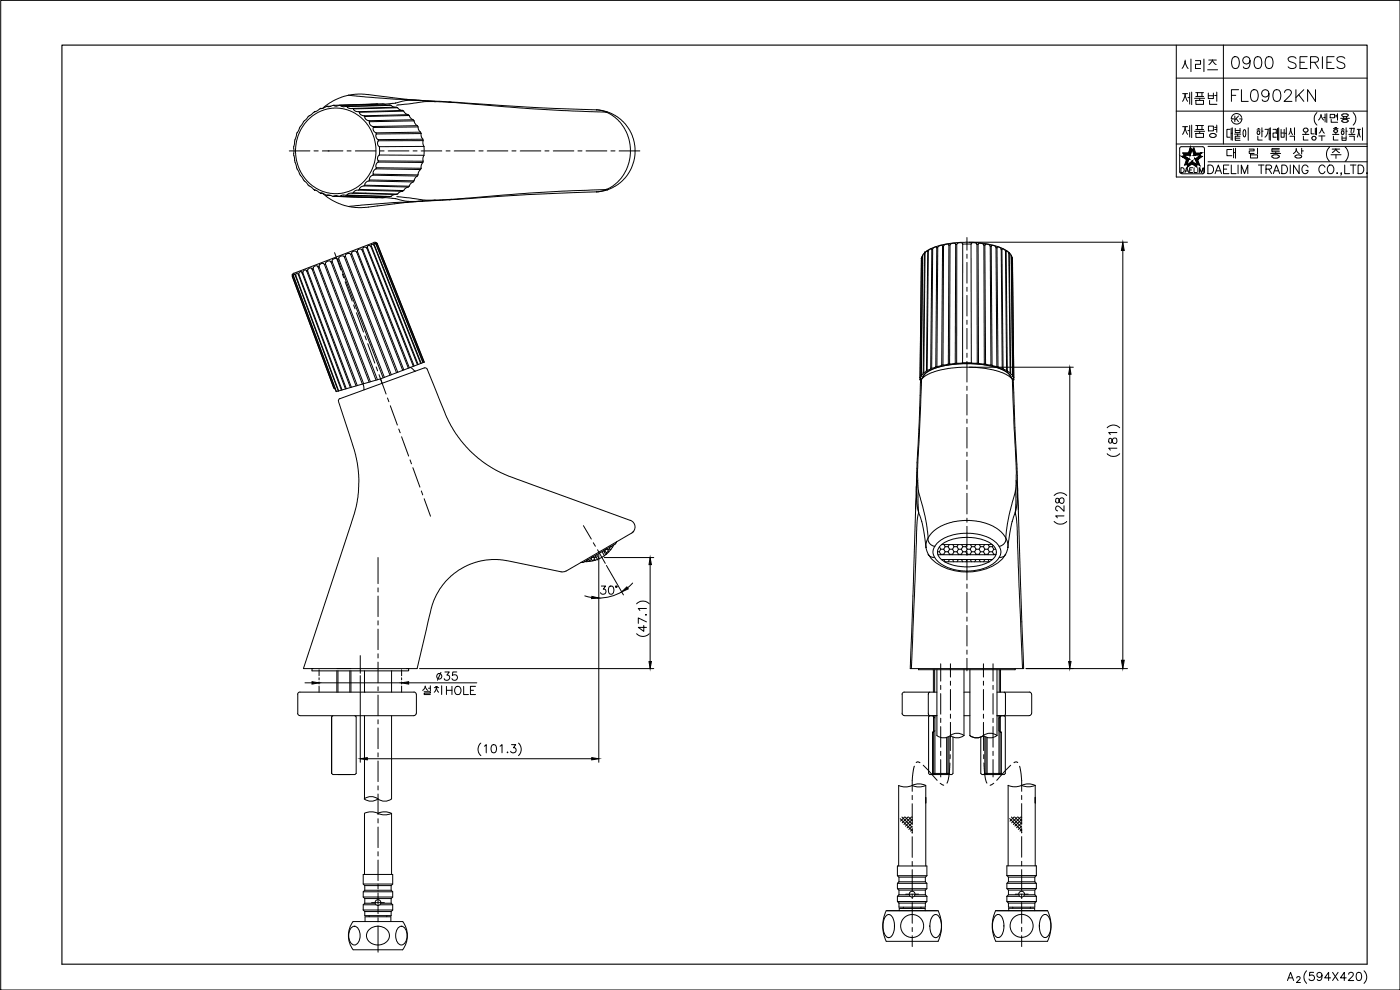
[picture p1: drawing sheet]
<svg xmlns="http://www.w3.org/2000/svg" width="420mm" height="297mm" viewBox="0 0 420 297" stroke-linecap="round" stroke-linejoin="round" font-family="sans-serif">
<defs><g id="words">
<text font-size="15" x="348.5" y="45.2">제품명</text>
<text font-size="12.3" x="348.9" y="22.9">시리즈</text>
<text font-size="11.9" x="348.5" y="32.8">제품번</text>
<text font-size="7.5" x="123.8" y="209.5">설치HOLE</text>
<g font-size="7.1">
<text x="368.7" y="21.9">0900 SERIES</text>
<text x="368.7" y="31.7">FL0902KN</text>
</g>
<g font-size="5.7">
<text x="179.2" y="179.6">30°</text>
<text x="130.2" y="205.3">35</text>
</g>
</g></defs>
<!-- layer: 0 -->
<g fill="none" stroke="#000" stroke-width=".3">
<path d="M.2 .1h420v296.9h-420zM353 13.5v39.6h57.3M367.2 13.5v29.7M89.2 39.8l-.2 .5M90.1 37.9l-.9 1.9M92.3 36.1l1.5-1.3 2.6-1.5 2.4-.7 2.4-.2 2 .3 3.1 1.2 1.7 1.1 1.9 1.9 1.3 1.9 1 2.2 .6 2.9v2.3l-.4 2.6-1 2.5-1.3 2.1-1.6 1.8-1.8 1.3-1.9 .9-2.2 .6-2.5 .1-1.8-.2-2.7-1-2-1.2-1.5-1.5-1.7-2.4-.9-1.9-.6-2.2-.2-3.1 .3-2.2 .7-2.2 .7-1.5zM94.4 33.5l-2 1.6-2.3 2.8M94.4 33.5h.1M94.5 33.5h.1M96.3 32.5l-1.8 1M96.3 32.5h.5M98.2 31.9l-1.3 .6h-.6"/>
<path d="M99.3 31.9h-1.1M100.2 31.6l-1.5 .4-.5-.1M100.2 31.6l.3 .2 1.4-.2M101.9 31.6h.3M102.2 31.7l.8 .3 .9-.1M103.8 31.9l.4 .1M104.2 32l.5 .5h1.1M105.8 32.6l.3 .1M106.1 32.7l.1 .3 .5 .4 .9 .1M107.6 33.5l.3 .1M107.9 33.7l.3 .7 1.3 .6M109.5 35l.2 .8 1 .4"/>
<path d="M110.7 36.2l.2 .3M111 36.5l-.2 .3 .3 .7 .8 .5M111.9 37.9l.2 .4v.9l.7 .7 .2 .3-.2 .8 .8 1.2-.3 .8 .2 .6 .4 .4v1v1.5l-.5 .5-.1 .5 .3 .8M113.1 31.3l2.2-.1 .6 .3M113.2 31.2h.1M114.9 31.2h.4M114.9 31.2l-14.7 .4M116.9 31.5l1.6 .7M118.7 32.2l.6 .1M119.3 32.3l.7 .6 .8 .2M120.8 33.1l.3 .2M121.2 33.3l.5 .8 .8 .3"/>
<path d="M122.5 34.4l.6 .9 .9 .6M124 35.9l.2 .4M124.3 36.3l.2 .8 .8 .6M125.2 37.7l.3 .4M125.5 38.1l.1 .9 .6 .7M126.2 39.6l.2 .4M353 33.3h57.3M353 23.4h57.3M370.7 38.5v1.3h1.5v-1.3M370.7 39.1h1.5M373.4 38.9h.1a1.73 1.73 0 0 1 0 2.2 1.61 1.61 0 0 1-.1-2.2zM374.6 38.3v3.8"/>
<path d="M377.2 39h1M377.5 38.6h.4M378 39.4a.46 .46 0 0 0-.7 .4 .46 .46 0 0 0 .7 .4M378 39.4v.8M378.7 38.3v2.7M378.7 39.4h.4M379.6 38.8h1l-.4 1.7-.6 .6M380.9 38.5v3.5M380.9 40h.4M381.3 38.3v3.8M382.1 38.8h.9v1.1h-.9v1.3h.9M383.1 40h.3"/>
<path d="M383.4 38.5v3.5M383.8 38.3v3.8M384.5 38.8v2.4h.9v-2.4M384.5 39.9h.9M385.7 40h.3M386 38.3v3.8M388.5 38.3v2.2M391.2 38.9v.3M391.2 38.9a.7 .7 0 0 1 1.1-.4 .7 .7 0 0 1 0 1.1 .7 .7 0 0 1-1.1-.4M391.9 39.8v.5M393.5 38.5v1.7h.9M394.8 39.4h.3"/>
<path d="M394.8 38.5v1.9M395.1 38.3v2.2M395.2 33.8a2.59 2.59 0 0 0 0 3.7M395.9 39.9l.5-.5 .3-.9 .3 .9 .5 .6M396.5 34.3v.3M396.5 34.6l.8 1.4M396.5 34.6l-.8 1.4M397.3 35.2h.4M397.7 34.2v2.4M398.2 34.1v2.6M399.2 34.3h1.3v1h-1.3zM399.5 35.8v.9h1.9"/>
<path d="M400.2 38.6h1.4M400.3 39.4l.5 .3h.4M400.6 38.3h.6M400.9 34.6h.5M400.9 35h.5M400.9 39.8v.5M401.4 34.1v2M401.4 39.2v.2M401.4 39.2a.63 .63 0 0 0-.6-.3 .63 .63 0 0 0-.5 .5M401.4 39.4l-.2 .2M402.3 35.5h2.7M402.5 39h.9"/>
<path d="M402.7 34.7l.7 .3 .8-.1M402.8 38.6h.4M403.1 35.9h1.2M403.1 35.9l-.4 .3a.99 .99 0 0 0 1.6 .4M403.2 34.2l-.5 .2v.3M403.2 34.2h1M403.2 35.2v.3M404 39.4h.3M404 38.3v2.2M404.1 35.2v.3M404.1 34.2l.5 .2v.3M404.2 35.9l.4 .4-.4 .3"/>
<path d="M404.6 34.7l-.5 .3M405 38.5h.6l-.2 1.2M405.7 38.5h.7M405.7 39.8v.5M406.1 33.8a2.59 2.59 0 0 1 0 3.7M406.4 38.5l-.2 1.2M407.3 38.8h1M407.8 39.1l.4 2M407.8 38.8v.3M407.8 39.1l-.5 2M408.9 38.3v3.8M88.1 46.1l.9 4.1"/>
<path d="M88.1 44.5v1.6M89 50.2l.2 .5M89 40.3l-.9 4.2M89.2 50.7l.9 1.9M90.1 52.6l2.3 2.8 2 1.7M94.4 57.1h.1M94.5 57l1.8 1M96.3 58h.5l1.4 .6M96.3 58h.5M98.2 58.6l.7-.1 1.3 .4M98.2 58.6l1.1 .1M100.2 58.9l.4-.2 1.3 .2"/>
<path d="M100.2 58.9l13 .4M101.9 58.9l.3 .1M102.2 58.9h-.3M103.9 58.6l-1.2-.1-.5 .4M104.2 58.5l-.4 .1M105.8 58l-1.2 .1-.4 .4M106.1 57.8l-.3 .1M107.9 56.8l-1.4 .5-.4 .6M109.5 55.5l-1.2 .6-.4 .7M110.7 54.3l-1 .5-.2 .8 13.3 .3 .3-.7 .9-.6M110.9 54l-.2 .3M111.9 52.6l-.8 .5-.3 .6 .2 .3"/>
<path d="M112.1 52.2l-.2 .3M113.2 59.3h1.7M113.6 48.3l-.8 1.2 .2 .8-.2 .4-.7 .7v.9M115.3 59.3h-.4M115.9 59l-.6 .3h-2M117.3 58.9l-.4 .1M118.5 58.4l-1.2 .6M118.7 58.4h.3M119.3 58.2l-.4 .1M121.1 57.2l-1.3 .5-.5 .5M122.8 55.9l-1.2 .6-.4 .7M124.2 54.2l-.2 .3"/>
<path d="M125.3 52.8l-.8 .7-.2 .8M126.2 50.9l-.5 .5-.5 1.4M126.4 50.5l-.2 .3M126.4 40.1v.9l.5 .8M126.9 41.7l.1 .4M126.9 48.8l-.5 .7v1M127 48.3l-.1 .4M127 42.2l-.1 .9 .4 1.9-.1 1.6-.3 .8 .1 1M353 43.2h57.3M354 44.6v7M354 51.6l.3 .4 .4 .1M354.4 50.3h.5a.78 .78 0 0 1 .5 .7 .78 .78 0 0 1-.5 .8h-.5z"/>
<path d="M354.8 52.1h6.1M355.6 51.8l.6-1.5 .5 1.5M355.9 51.3h.6M357 51h.6M357.9 50.3h-.9v1.5h.9M358.4 50.3v1.5h.8M359.5 50.3v1.5M360 51.8v-1.5l.6 1.5 .5-1.5v1.5M361.4 51.6l-.5 .5M361.5 44.6v7M362.5 49.5h.8a1.39 1.39 0 0 1 .9 1.3 1.39 1.39 0 0 1-.9 1.3h-.8zM362.5 43.9h47.8"/>
<path d="M362.5 48.5h47.8M364.7 52.1l.9-2.6 1 2.6M365 51.3h1.2M367.2 50.7h1M368.8 49.5h-1.6v2.6h1.6M369.5 49.5v2.6h1.5M370.5 40.2h1.9M371.6 49.5v2.6M372.2 40.9h-1.5v1.2h1.5M372.5 52.1v-2.6l1 2.6 1-2.6v2.6M374.9 44.7h1.5v.6h-1.5v.7h1.5M375.3 46.5h2.1v.9h-2.1z"/>
<path d="M377.4 44.5v1.7M377.5 40.9v1.1h1.3M377.7 49.5h1.6M378.5 49.5v2.6M379.9 50.7l1.5-.1 .2-.3-.1-.5-.5-.3h-1.1v2.6M380.8 50.7l.8 1.4M381.3 46h3M381.7 45h2.2M382.1 52.1l1-2.6 .9 2.6M382.1 46.5a.41 .41 0 0 0-.4 .5 .41 .41 0 0 0 .5 .4M382.2 46.5l1-.1 .7 .4M382.2 47.4h1.3"/>
<path d="M382.5 51.3h1.2M382.9 45.6v.4M383.9 47.1l-.4 .3M383.9 46.8v.3M384 44.6h-2.3v.9h2.3M384.7 49.5h.8a1.39 1.39 0 0 1 .9 1.3 1.39 1.39 0 0 1-.9 1.3h-.8zM386.8 40.3l.5-.9 .1-.9 .1 .9 .4 1M387.1 40.9h1.4v1.2M387.2 49.5v2.6M388.7 46.8v.3M389 44.6l.4 1 .5 .5M389 44.6l-.1 .7-.7 .8"/>
<path d="M389.1 46.6l-.4 .2M389.1 46.6h1.1M389.9 49.5v2.6l-1.7-2.6v2.6M390.2 46.6a.41 .41 0 0 1 .5 .4 .41 .41 0 0 1-.5 .4h-.8l-.7-.3M390.7 44.5v1.7M390.7 45.3h.5M390.9 40.3h1.9M391.2 40.9v1.1h1.4M392.6 50.2a.93 .93 0 0 0-1.1-.7 .93 .93 0 0 0-.8 1v.6a.91 .91 0 0 0 .9 1 .91 .91 0 0 0 1-1h-.7M394 41l-.3 .5 .3 .5M394 41h.7M394 42h.7"/>
<path d="M394.7 41l.3 .5-.3 .5M395.8 40.8h1.8M396.7 40.8v1.4M397.6 50.2a.88 .88 0 0 0-1.3-.6 1.36 1.36 0 0 0-.5 1.5 1.36 1.36 0 0 0 1.2 1l.6-.6M398.6 49.9l.3-.3a1.22 1.22 0 0 1 1.4 .6 1.22 1.22 0 0 1-.2 1.5l-.3 .3a1.23 1.23 0 0 1-1.4-.6 1.23 1.23 0 0 1 .2-1.5zM399 44.1a2.94 2.94 0 0 0 0 4.3M399.5 46.4h3M399.8 44.7h2.3M399.9 40.3h1.9M400.2 40.9v1.1h1.4M400.9 44.7l.4 .7 .7 .4M400.9 44.7l-1.1 1.1"/>
<path d="M400.9 46.4v1.1M401.2 52h.2zM402.6 52h-.2h.2l-.2 .6M402.8 40.8v1.3h1.2v-1.3M402.8 41.4h1.2M403.6 49.5v2.6h1.4M403.7 44.1a2.86 2.86 0 0 1 0 4.3M404.8 40.3h1.9M405 40.9h1.4v1.2M405.3 49.5h1.7M406.1 49.5v2.6M407.6 49.5h.8a1.39 1.39 0 0 1 .9 1.3 1.39 1.39 0 0 1-.9 1.3h-.8z"/>
<path d="M410.1 52h.3zM112.2 72.8l-24 9.2M112.2 72.7a.87 .87 0 0 1 1.1 .5l14 35.5-13.2 5-12.6 3.6M276.5 77.5l-.4 35.7M276.6 77.3v.2M276.6 77.3l-.1 .2M276.7 77l-.1 .3M276.9 76.8l.3-.6 .8-.8 2.9-1.4 3.7-.9 5.2-.4 5.3 .3 3.3 .6 3.4 1.4 1.3 1 .3 .8M303.5 76.6v.3M303.5 76.8l.3 .4 .1 1 .3 35M87.8 82.5l-.1 .5 12.5 33.4M88.2 82l-.5 .4"/>
<path d="M100.2 116.4l.5 .6M101.5 117.3l-.6 .2M109 115.2l.3 1.8M114.2 113.7l.5 1.3M123.2 110.2l1.1 1M124.3 111.2l.4 .1M276.1 113.9v.1M276.1 113.2v.7M276.1 113.2l.2 .5M276.1 114l.3 .1M276.3 113.7l-.2 .2M276.3 113.7h.3"/>
<path d="M276.4 112.6l.1 .3-.4 .3M276.4 112.5v.1M276.5 112.5l-.1 .1M276.8 113.6l.3-1 .8-.8 2.9-1.4 4.3-1 3.9-.3 6.1 .3 4.3 .9 1.7 .7 1.4 .8 .8 .8 .3 1M277.1 111.9v.2l-.6 .4M277.1 113.2l.1-.5 .8-.9 2.3-1.2 3.8-1 4.5-.5 6.3 .3 3.9 .8 2.8 1.1 1.2 .9 .4 1M278 111.2l-.2 .3-.8 .4M278.2 111.1l-.2 .1M279.3 110.6l-1 .5M280.8 110.1l-1.5 .5M281.1 109.9l-.3 .1M282.6 109.6l-1.4 .4"/>
<path d="M283 109.5l-.4 .1M285 109.2l-2 .3M287.1 109l-2.1 .2M287.1 109h6.2M293.2 109l2.2 .2M295.4 109.2l2 .3M297.3 109.5l.4 .1M297.7 109.6l1.5 .4M299.2 109.9l1.6 .6M300.7 110.5l2.6 1.4M303.3 111.9v.3l.6 .3M303.7 113.7h.3"/>
<path d="M303.8 112.5l.1 .1M304 112.6l-.1 .4 .3 .2M304 112.5v.1M304 113.7l.2 .2M304.2 113.2l-.2 .5M304.2 113.2v.7M304.2 114l-.2 .1M304.3 113.9l-.1 .1M101.6 120.4v-.5l.4-.3 25.3-9.2h.6l.3 .4 5.8 14.3 2.1 3.9 3.8 5.1 2.7 2.6 2.4 2 3.8 2.3 4 1.9 36.4 13.3M101.6 120.5l4.7 14.3 .7 2.8 .7 5.9-.3 5.8-.5 2.6-1.5 5.3-14.3 43.4h34.1l4.1-17.7 1-2.9 1.5-2.9 1.1-1.7 2.4-2.6 2.2-1.7 2.7-1.4 3.4-1.2 2.4-.5 3.3-.1 3.3 .4 15.8 3.3M189.2 156.1a2.14 2.14 0 0 1 1.4 1.8 2.14 2.14 0 0 1-1.1 2.1l-19.6 11.4M169.9 171.3l-1.5 .3"/>
<path d="M89.3 214l.2 .5 .5 .2h34.2l.5-.2 .2-.5M90 207.6l-.5 .2-.2 .5 .1 5.7M94 200.6h-.4v.7h29v-.7h-.6M101.1 201.3v6.4M101.1 200.6h4.2M109.5 207.7h14.7M125 208.4v5.6M275.7 200.9h29M280.1 200.9v6.8M280.2 214.7v17.4M300.3 200.9v6.8M109.3 239.7a3.3 3.3 0 0 1 4.1 0 3.3 3.3 0 0 1-4.1 0z"/>
<path d="M113.4 239.7a3.3 3.3 0 0 0 4.1 0M269.7 235.7l2.3 .4 1.7-.4M273.7 235.7l1.2-.4 1.2-.1 1.7 .5-1.7 .4zM281.1 220.7a3.3 3.3 0 0 0 4.1 0M285.2 220.7a3.3 3.3 0 0 1 4.1 0 3.3 3.3 0 0 1-4.1 0zM291.1 220.7a3.3 3.3 0 0 0 4 0M295.1 220.7a3.3 3.3 0 0 1 4.1 0 3.3 3.3 0 0 1-4.1 0zM295.9 221.2v10.9M302.5 235.6l2.4 .5 1.7-.5M306.6 235.6l2.3-.4 1.8 .4-1.8 .5zM113.4 244l1.7-.4 2.4 .4-1.8 .5-2.3-.5M113.4 244l-1.7-.4-2.4 .4"/>
<path d="M270.2 245.6l3.6 3.6M270.7 245.1l3.1 3.1M271.5 245.1l-1.2 1.3M271.7 245.1l2.1 2.2M272.5 245.1l-1.7 1.8M272.7 245.1l1.1 1.1M273.5 245.1l-2.2 2.3M273.7 245.1l.1 .1M273.8 246.9l-1.6 1.5M273.8 245.9l-2.1 2M273.8 247.9l-1 1M273.8 248.9l-.5 .5"/>
<path d="M303 245.6l3.6 3.6M303.5 245.1l3.1 3.1M304.3 245.1l-1.2 1.3M304.5 245.1l2.1 2.1M305.4 245.1l-1.8 1.8M305.5 245.1l1.1 1.1M306.3 245.1l-2.2 2.3M306.5 245.1l.1 .1M306.6 246.9l-1.5 1.5M306.6 245.9l-2 1.9M306.6 247.8l-1 1.1M306.6 248.9l-.5 .5"/>
<path d="M306.6 249.8v.1M281.5 273.2a10.6 10.6 0 0 1 0 9.2M281.6 273.2h-15.6a10.6 10.6 0 0 0 0 9.2M298.8 273.2a10.6 10.6 0 0 0 0 9.2M298.8 273.2h15.6M314.4 273.2a10.6 10.6 0 0 1 0 9.2M386.4 294.2l.9-2.5 .9 2.5M386.7 293.4h1.2M389.2 293.4l.3-.4h.3l.4 .4-.3 .5-.8 .9h1.2M392.1 291.3a2.59 2.59 0 0 0 0 3.7M394.3 291.7h-1.2l-.1 1.1a.87 .87 0 0 1 1.3 0 .87 .87 0 0 1-.2 1.3 .87 .87 0 0 1-1.2-.4M396.7 292.6a.76 .76 0 0 1-1 .6 .76 .76 0 0 1-.3-1.2 .76 .76 0 0 1 1.2 .1 1.31 1.31 0 0 1-.8 2.1l-.5-.3"/>
<path d="M399.3 293.4h-1.7l1.1-1.7v2.5M399.9 291.7l1.7 2.5M401.6 291.7l-1.7 2.5M404 293.4h-1.7l1.1-1.7v2.5M404.7 292.3l.5-.6h.5l.4 .5-.3 .8-1.2 1.2h1.7M407.3 291.9a.8 .8 0 0 1 1.2 .3 1.15 1.15 0 0 1 .1 1.4 1.15 1.15 0 0 1-1.3 .5 1.92 1.92 0 0 1 0-2.2zM409.4 291.3a2.59 2.59 0 0 1 0 3.7"/>
<circle cx="403" cy="39.9" r=".5"/>
</g>
<!-- layer: TXT -->
<path d="M18.6 13.5h391.7v275.8h-391.7z" fill="none" stroke="#000" stroke-width=".34"/>
<!-- layer: D -->
<g fill="none" stroke="#000" stroke-width=".3">
<path d="M113.2 31.2l-11 .5M117 31.5l-13.1 .4M117.3 31.6l-13.1 .4M118.7 32.2l-12.9 .3M119.3 32.3l-13.2 .4M120.8 33.1l-13.2 .4M121.2 33.3l-13.3 .4M122.5 34.4l-13.2 .3M122.8 34.7l-13.3 .3M124 35.9l-13.3 .3M124.3 36.3l-13.3 .2M125.3 37.7l-13.4 .3"/>
<path d="M125.5 38.1l-13.4 .2M126.2 39.7l-13.3 .2M372 35.7h.7M372.6 35.2a1.59 1.59 0 0 0-1.7-1.1 1.59 1.59 0 0 0-1.4 1.6M372.7 35.7a1.59 1.59 0 0 1-1.4 1.5 1.59 1.59 0 0 1-1.7-1.1M102.2 59l11 .3M102.2 58.9l10.9 .4M103.9 58.6l13.1 .4M104.2 58.5l13.1 .5M105.8 58l12.9 .4M106.1 57.9l13.2 .3M107.6 57.1l13.2 .3"/>
<path d="M107.9 56.8l13.3 .4M109.3 55.8l13.2 .3M110.7 54.3l13.3 .3M111 54l13.3 .3M111.9 52.6l13.4 .2M112.1 52.3l13.4 .2M112.9 50.7l13.3 .2M113 50.3l13.4 .2M113.5 48.6l13.4 .2M113.6 48.3l13.4 .1M113.9 46.5l13.4 .1M126.4 40.1l-13.4 .1"/>
<path d="M126.9 41.8l-13.4 .1M127 42.2h-13.4M127.3 43.9l-13.4 .1M95.8 80l-.3 .1M95.8 80l13.3 35.1M97.4 79.4l-.4-.4-.6 .1-.5 .3-.1 .6M97.4 79.4l13.4 35.3M97.7 79.3l-.3 .1M97.7 79.3l13.5 35.2M99.4 78.6l-.5-.3h-.5l-.6 .4-.1 .6M99.4 78.6l13.5 35.5M99.7 78.5l-.3 .1"/>
<path d="M99.7 78.5l13.6 35.4M101.3 77.8l-.5-.3-.6 .2-.5 .3v.5M101.3 77.8l13.7 35.6M101.7 77.7l-.4 .1M103.3 77.1l-.3-.3-.8 .1-.5 .3-.1 .5 13.8 35.5M103.3 77.1l13.8 35.5M103.7 76.9l-.4 .2M105.2 76.4l-.4-.4-.7 .1-.5 .5v.3l13.8 35.5M105.2 76.4l13.8 35.4M105.6 76.2l-.4 .2M107.1 75.7l-.3-.3-.5-.1-.5 .2-.3 .6 13.9 35.6M107.1 75.7l13.8 35.4"/>
<path d="M107.3 75.6l-.2 .1M108.9 75h-.2M110.3 74.4l-.2 .1M111.3 74l-.3-.3-.8 .2 14.1 35.9M111.3 74l14 35.4M111.5 73.9l-.2 .1M111.5 73.9l14 35.4M112.3 73.6l-.7-.3a.32 .32 0 0 0-.3 .3 .32 .32 0 0 0 .2 .3M112.3 73.6l13.9 35.4M112.4 73.6h-.1M112.9 73.4l-.3-.3h-.4l14.2 35.9M112.9 73.4l14 35.4"/>
<path d="M113 73.4h-.1M113.2 73.3l-.5-.5 14.3 35.9M113.2 73.3l14.1 35.4M113.3 73.3h-.1M276.5 77.5v.1M276.5 77.5l-.4 35.7M276.8 76.8l-.1 .2M276.8 76.9l-.4 35.6M276.8 76.9l-.3 35.6M276.9 76.6l-.1 .3M277.5 76.2l-.4 35.7M277.5 75.8v.4"/>
<path d="M277.5 75.8h.1M277.6 76l-.2 .1M278.6 75.4l-.2 .1M279.9 74.8l-.3 .1M281.4 74.3l-.3 .1M282.9 73.9l-.1-.3h-.4l-1 .6-.2 35.8M282.9 73.9l-.3 35.7M283.1 73.9h-.3M285.1 73.5l-.3 .1M287.1 73.3l-.3 .1M288.9 73.2h2.5M288.9 73.3l-.2-.4-.4-.1-.8 .1-.4 .4v35.7"/>
<path d="M288.9 73.3v35.6M290.9 72.7h47.5M291.4 73.3l.2-.4 .5-.1 .9 .2 .2 .3 .1 35.7M291.4 73.3l.1 35.6M293.2 73.3l.3 .1M293.5 73.4l.2-.3 .6-.1 .8 .2 .2 .4 .1 35.6M293.5 73.4l.2 35.6M295.2 73.5l.4 .1M297.2 73.8l.3 .1M298.9 74.3l-.4-.5-1-.1 .2 35.9M298.9 74.3l.3 35.7M298.9 74.3l.3 .1"/>
<path d="M299.2 74.4a.59 .59 0 0 1 .6-.4 .59 .59 0 0 1 .5 .5l.2 .3M299.2 74.4l.3 35.7M300.5 74.8l.2 .1M300.5 74.8l.3 35.7M300.7 74.9a.23 .23 0 0 1 .1-.3 .23 .23 0 0 1 .3 .1l.7 .7M300.7 74.9l.3 35.7M301.7 75.4l.2 .1M301.8 75.4l.3 35.7M302.7 76.1l.2 .1M302.8 76.1l-.3-.5-.5-.4 .3 36M302.8 76.1l.3 35.6M302.9 75.8v.4"/>
<path d="M302.9 75.8h.1M302.9 76.2l.4 35.7M303.5 76.9l.4 35.6M303.5 76.9l.5 35.6M303.8 77.3l.4 35.9M303.8 77.5v.1M337 75.2v122.9M87.8 83v.1M88.1 83l-.2-.6-.1 .6 12.4 33.4M88.1 83l12.8 34.5M88.1 82.9v.1M88.1 82.9l12.9 34.6"/>
<path d="M88.6 82.7l-.3-.5-.2 .7M88.6 82.7l12.9 34.6M88.8 82.7h-.2M88.8 82.7l12.8 34.6M89.5 82.4a.43 .43 0 0 0-.5-.5 .43 .43 0 0 0-.3 .7l.1 .1M89.5 82.4l12.9 34.6M89.7 82.3l-.2 .1M90.7 81.9l-.5-.4-.5 .3v.4l13 34.8M90.7 81.9l13 34.8M90.9 81.9h-.2M90.9 81.9l13 34.7M92.1 81.4l-.6-.4-.5 .4-.1 .5"/>
<path d="M92.1 81.4l13.1 34.9M92.3 81.3l-.2 .1M92.3 81.3l13.2 34.9M93.7 80.8l-.3-.4h-.4l-.6 .4-.1 .5M93.7 80.8l13.1 35M94 80.7l-.3 .1M94 80.7l13.2 35M95.5 80.1l-.3-.4-.6 .1-.6 .5v.4M95.5 80.1l13.3 35.2M122.6 110.5l-13.9-35.5-.4-.3-.8 .1-.2 .3v.5l13.9 35.4M124 109.9l-13.9-35.5-.4-.2h-.6l-.2 .8 14 35.3M278 111.2l.4-36-.8 .7-.4 35.8"/>
<path d="M279.3 110.6l.4-35.7a.43 .43 0 0 0-.5-.3 .43 .43 0 0 0-.4 .4l-.2 .3-.3 35.8M280.8 110.1l.3-35.7a.58 .58 0 0 0-.5-.4 .58 .58 0 0 0-.6 .5l-.4 36M284.6 109.2l.2-35.7-.5-.3-.9 .3-.2 .3-.2 35.7M286.7 109l.1-35.8-.7-.2-1 .4-.1 35.8M290.9 110.2h31.2M295.8 109.2l-.2-35.6 .1-.3 .4-.1 .7 .2 .4 .4 .2 35.7M321.1 112.3v86.2M332.3 136.1a2.59 2.59 0 0 0 3.7 0M332.3 128.3a2.59 2.59 0 0 1 3.7 0M332.9 131.6a.95 .95 0 0 0 .2 1.4l.4-.2 .3-.7a.7 .7 0 0 1 .7-.7 .7 .7 0 0 1 .7 .6 .83 .83 0 0 1-.5 1.1 1.32 1.32 0 0 1-1.2-1.5zM335.2 134.5h-2.5l.5 .6M335.2 129.8h-2.5l.5 .6"/>
<path d="M190.2 159.4l-.4 .4M316.4 156.4a2.59 2.59 0 0 0 3.7 0M316.4 148.7a2.59 2.59 0 0 1 3.7 0M316.9 149.6a.9 .9 0 0 0 .3 1.3l.6-.3a.9 .9 0 0 1 .3-1 .9 .9 0 0 1 1.1 0l.1 .4a.83 .83 0 0 1-.4 1 .98 .98 0 0 1-1.1-1.2l-.4-.3zM319.3 154.8h-2.5l.5 .6M319.3 151.8v1.6l-1.2-1.2-.8-.4-.5 .5v.5l.6 .5M175.5 178.8l2.1 .5M177 168.2l-.5-.3-.4 .3v.4M177 168.2v.3M177.5 167.9l-.5 .3M177.5 167.9l.4 .3M177.9 168.2v.1"/>
<path d="M178.4 167.4l-.5-.3-.4 .3v.5M178.4 167.9l-.5 .3M178.4 167.9l.3 .2M178.4 167.4v.5M178.8 167.1l-.4 .3M178.8 167.1l.1 .1M178.8 167v.1M179.3 167.8v.1M179.7 166.4v62.3M181.4 167.3h14.8M181.6 165.5l-.2 .1M181.6 165.5l.4 .3"/>
<path d="M181.9 166.4h-.1M182 169.7l5.1 8.8M182 165.8v.5M182.5 165l-.5-.3-.4 .3v.5M182.5 165.5l-.5 .3M182.5 165.5l.2 .1M182.5 165v.5M183 164.7l-.5 .3M183 164.7l.3 .2M183.9 164.2l-.5-.3-.4 .3v.5M189.9 174.9l-1.6 1.5M195.1 169.4v29.1"/>
<path d="M281.3 165.6h.6M281.5 166.4h17.4M281.9 165.6l.4 .7M281.9 164.1l.4 .7M282.3 164.8h.9M282.3 166.3h.9M282.3 164.8l-.4 .8M282.3 166.3l-.1 .1M282.6 167.9h15.2M282.6 163.4h15.2M283.2 166.3l.1 .1M283.2 164.8l.5 .8"/>
<path d="M283.3 167.9l.3 .7M283.3 163.4l.4 .6M283.7 164h.8M283.7 165.6h.8M283.7 164l-.5 .8M283.7 165.6l-.5 .7M284.5 165.6l.5 .7M284.5 164l.5 .8M284.9 163.4l-.4 .6M284.9 167.9l-.3 .7M285 164.8h.9M285 166.3h.9"/>
<path d="M285 164.8l-.5 .8M285 166.3l-.1 .1M285.9 167.9l.4 .7M285.9 166.3l.1 .1M285.9 164.8l.4 .8M286 163.4l.3 .6M286.3 164h.9M286.3 165.6h.9M286.3 164l-.4 .8M286.3 165.6l-.4 .7M287.2 165.6l.5 .7M287.2 164l.5 .8"/>
<path d="M287.6 163.4l-.4 .6M287.6 167.9l-.4 .7M287.7 164.8h.8M287.7 166.3h.8M287.7 164.8l-.5 .8M287.7 166.3l-.1 .1M288.5 166.3l.1 .1M288.5 164.8l.5 .8M288.5 167.9l.4 .7M288.6 163.4l.4 .6M289 164h.9M289 165.6h.9"/>
<path d="M289 164l-.5 .8M289 165.6l-.5 .7M289.9 165.6l.4 .7M289.9 164l.4 .8M290.2 163.4h.1M290.2 163.4l-.3 .6M290.2 167.9l-.3 .7M290.3 164.8l-.4 .8M290.3 164.8h.9M290.3 166.3h.9M290.3 166.3l-.1 .1M291.2 166.3l.1 .1"/>
<path d="M291.2 164.8l.4 .8M291.2 167.9l.3 .7M291.3 163.4l.3 .6M291.6 164h.9M291.6 165.6h.9M291.6 164l-.4 .8M291.6 165.6l-.4 .7M292.5 165.6l.4 .7M292.5 164l.4 .8M292.9 163.4l-.4 .6M292.9 167.9l-.4 .7M292.9 164.8h.9"/>
<path d="M292.9 166.3h.9M292.9 164.8l-.4 .8M292.9 166.3v.1M293.8 167.9l.4 .7M293.8 166.3l.1 .1M293.8 164.8l.5 .8M293.9 163.4l.4 .6M294.3 164h.8M294.3 165.6h.8M294.3 164l-.5 .8M294.3 165.6l-.5 .7M295.1 165.6l.5 .7"/>
<path d="M295.1 164l.5 .8M295.5 163.4l-.4 .6M295.6 164.8h.9M295.6 166.3h.9M295.6 164.8l-.5 .8M295.6 166.3l-.1 .1M295.6 167.9l-.4 .7M296.5 166.3v.1M296.5 164.8l.4 .8M296.5 167.9l.4 .7h-13.4M296.5 163.4l.4 .6M296.9 164h.9"/>
<path d="M296.9 165.6h.9M296.9 164l-.4 .8M296.9 165.6l-.4 .7M297.8 165.6l.4 .7M297.8 164l.4 .8M298 163.6l-.2 .4M298.2 164.8h.6M298.2 166.3h.7M298.2 164.8l-.4 .8M298.2 166.3v.1M108.1 196.7v5.3M191.1 190.1a2.63 2.63 0 0 0 3.8 0"/>
<path d="M191.1 181.2a2.63 2.63 0 0 1 3.8 0M193.2 187.6v1.8l-1.6-1.2h2.4M193.9 184.3v.3zM194 186.6l-2.4-1.2v1.7M194 182.6h-2.4l.4 .6M91.5 204.9h2.1M95.8 204.9h24.7M101.4 201.3v6.4M105 201.3v6.4M108.1 202.7v26M122.6 204.9h20.5M125.9 200.6h70.3"/>
<path d="M280.2 215.1v4.4M280.5 200.9v6.8M280.6 214.7v17.7M299.8 214.7v17.7M299.9 200.9v6.8M300.1 215.1v4.4M307.9 200.6h30.5M110.2 227.7h67.4M144.3 223a2.5 2.5 0 0 0 0 3.7M145.4 223.9l.5-.5v2.5M147.7 223.5a.8 .8 0 0 1 1.2 .4 1.15 1.15 0 0 1 .1 1.4 1.15 1.15 0 0 1-1.3 .4 1.92 1.92 0 0 1 0-2.2zM150.1 223.9l.6-.5v2.5"/>
<path d="M152.2 225.7h.2zM153.5 223.4h1.3l-.7 1a.82 .82 0 0 1 .6 1.3 .82 .82 0 0 1-1.5-.3M155.6 223a2.59 2.59 0 0 1 0 3.7M277.8 239.3v1.6M284.1 221.3v11.1M296.2 221.3v11.1M310.7 239.3v1.6M266.2 273.2h15.1M299 273.2h15.2"/>
</g>
<!-- layer: 08_ALL_FEATURES -->
<g fill="none" stroke="#000" stroke-width=".3">
<path d="M276.6 113.8l-1.2 25.5 .1 7.4 2.2 8.4 .7 4.5 .2 2.7 .8 1.1 1.1 .5M276.8 113.5l2.3-1.5 3.1-1 5.5-.8h4.1l3.8 .3 4.2 .9 2.8 1.3 1.4 1.4 1.2 25.2 2 61.3h-34l2-61.8 1-24zM303.8 113.8l1.2 26-.1 5.5-.2 2.3-2 7.5-.9 6.3M275 145.6l.1 3.5M275.1 149.1l-.3 3.7M275.1 149.1l.3 3.4a6.2 6.2 0 0 1-.1 3.7l-1.8 44.4M275.4 144.1l-.3 5M275.6 147.3l-.1 2.7a11.9 11.9 0 0 0 1.1 6.4M276.6 156.4l1.3 7.8a7.3 7.3 0 0 0 4.6 5.7 16.6 16.6 0 0 0 18.4-2.2l.9-1.3M276.6 156.4h.1M303.8 156.4l-1.3 7.8M303.8 156.4l.9-2.6 .6 4.4 1.6 42.4"/>
<path d="M303.8 156.4h.1M304.7 147.3l.2 3.7-.2 2.8 .4-1.8 .2-2.9M305 144.1l.3 5M305.3 149.1l.3 3.7M305.4 145.6l-.1 3.5M278.6 166.4l.7 .6 1.2 .2M280.5 163.9l-.5 1.4 .2 1.2 .8 1.4 1.4 1.3 1.4 .8 2 .8 2 .4 2.4 .2M280.5 163.9l.9-1.1 1.5-1.1 3.3-1.3 4-.4 3.2 .3 3.4 1.1 2.4 1.7 .8 1.1 .4 .9-.1 1.3-.4 .8M282.4 163.6l2.2-1.4 2.6-.7 2.5-.3 3 .2 2.6 .6 1.8 .9 1.5 1.3 .4 1.6-.3 1.1-.8 .9-2.5 1.4-2.4 .7-2 .2-3.6-.2-3.1-.9-1.6-1-.8-.8-.5-.9-.1-.9 .2-.7zM290.2 171.4v.2M299.9 167.2l-.9 1.2-1 .8-2.3 1.2-2.6 .7-2.9 .3M301.8 166.4l-.6 .6-1.3 .2"/>
<path d="M301.8 161.4v.8l-.3 .7-.8 .7-.9 .3M301.8 161.4l.6 1.5 .1 1.3M301.8 161.4l-1.9-2.3-1.8-1.2-2-.8-2.4-.7-2.1-.2-4.1 .1-3.8 1-3.2 1.8-1.3 1.2-.9 1.7-.4 1.4v.8M302.5 164.2l-.7 2.2M90 207.7h19.5M270.7 214l.2 .5 .5 .2h9.8M271.4 207.6l-.5 .2-.2 .5M271.4 207.7h9.8M279 207.7l-.4 .5v6l.4 .5M289.3 214.7h1.8M289.3 207.7h1.8M299.2 207.7h9.7"/>
<path d="M301.3 207.7l.5 .4v6.2l-.5 .4M308.9 207.6l.5 .2 .2 .5M309.6 214l-.2 .5-.5 .2h-9.7M265.9 274.8l.7-.4 .7 .2 .7 .8 .4 1.4v1.7l-.3 1.4-.5 .9-.7 .5-.8-.2-.5-.6-.6-2 .1-2.1zM280 274.8l.6-.4 .8 .2 .6 .8 .5 1.5v1.5l-.3 1.5-.6 1.1-.7 .3-.5-.1-.6-.5-.7-2.1 .2-2.4zM298.6 274.9l.7-.5 .7 .1 .7 .7 .5 1.2v2.9l-.5 1.1-.9 .9-.7-.1-.4-.4-.8-1.9v-2.1zM312.7 274.9l.7-.5 .7 .1 .6 .6 .6 1.6-.1 2.7-.5 1.2-.8 .7-.7-.1-.4-.4-.8-1.7v-2z"/>
<circle cx="273.7" cy="277.8" r="3.5"/>
<circle cx="306.6" cy="277.8" r="3.5"/>
</g>
<g fill="#000" stroke="#000" stroke-width=".3">
<circle cx="277.9" cy="164.2" r=".07"/>
<circle cx="278.6" cy="166.4" r=".07"/>
<circle cx="301.7" cy="166.4" r=".07"/>
<circle cx="302.5" cy="164.2" r=".07"/>
</g>
<!-- layer: CL -->
<g fill="none" stroke="#000" stroke-width=".3">
<path d="M86.8 45.3h6.2M94.2 45.3h1.3M96.7 45.3h6.2M104.1 45.3h1.3M106.6 45.3h6.2M114 45.3h1.3M116.5 45.3h6.2M124 45.3h1.2M126.4 45.3h6.2M133.9 45.3h1.2M136.3 45.3h6.2M143.7 45.3h1.3"/>
<path d="M146.2 45.3h6.2M153.6 45.3h1.3M156.1 45.3h6.2M163.5 45.3h1.3M166 45.3h6.2M173.4 45.3h1.3M175.9 45.3h6.2M183.3 45.3h1.3M185.8 45.3h6.2M100.4 75.8l1.9 5.2M290.2 71.3v3.7M290.2 76.3v1.2"/>
<path d="M290.2 78.7v6.2M102.7 82.2l.5 1.1M103.6 84.5l2.1 5.8M106.1 91.5l.5 1.2M107 93.8l2.1 5.8M290.2 86.2v1.2M290.2 88.6v6.2M290.2 96.1v1.2M290.2 98.5v6.2M109.5 100.8l.4 1.2M110.4 103.1l2.1 5.9M112.9 110.1l.4 1.2"/>
<path d="M113.7 112.4l2.2 5.8M116.3 119.4l.4 1.2M290.2 106v1.2M290.2 108.4v6.2M290.2 115.9v1.2M290.2 118.3v6.2M117.1 121.7l2.2 5.8M119.7 128.7l.4 1.2M120.5 131l2.1 5.8M123.1 138l.4 1.2M290.2 125.8v1.2M290.2 128.3v6.1"/>
<path d="M290.2 135.7v1.2M290.2 138.1v6.2M123.9 140.3l2.1 5.9M126.4 147.3l.5 1.2M127.3 149.6l1.9 5.3M290.2 145.6v1.2M290.2 148v6.2M290.2 155.5v1.2M290.2 157.9v6.2M113.5 167.3v7.8M113.5 176.4v1.2M113.5 178.8v6.2"/>
<path d="M290.2 165.4v1.2M290.2 167.8v6.2M290.2 175.2v1.3M290.2 177.7v6.2M113.5 186.3v1.2M113.5 188.8v6.1M113.5 196.2v1.2M113.5 198.7v6.1M290.2 185.2v1.2M290.2 187.6v6.2M290.2 195.1v1.2M290.2 197.5v3.8"/>
<path d="M113.5 206.1v1.2M113.5 208.6v6.1M113.5 216v1.2M113.5 218.4v6.2M113.5 225.9v1.2M113.5 228.3v6.2M113.5 235.8v1.2M113.5 238.2v6.2M273.8 234.2v3.2M273.8 238.7v1.2M306.6 234.2v3.2M306.6 238.7v1.2"/>
<path d="M113.5 245.6v1.3M113.5 248.1v6.2M113.5 255.6v1.2M113.5 258v6.2M273.8 241.2v6.1M273.8 248.6v1.2M273.8 251.1v6.1M273.8 258.5v1.2M306.6 241.1v6.2M306.6 248.6v1.2M306.6 251v6.2M306.6 258.4v1.3"/>
<path d="M111.5 270.8h3.9M113.5 265.5v1.2M113.5 268v6.1M113.5 275.4v1.2M113.5 277.8v7.9M271.8 268.3h3.9M273.8 260.9v6.3M273.8 268.4v1.2M273.8 270.8v6.2M273.8 278.3v1.2M304.7 268.3h3.9M306.6 260.9v6.2"/>
<path d="M306.6 268.3v1.3M306.6 270.8v6.2M306.6 278.2v1.3M273.8 280.7v3.3M306.6 280.7v3.3"/>
</g>
<!-- layer: DWG -->
<g fill="none" stroke="#000" stroke-width=".3">
<path d="M174.3 168.7h.1M175.1 168.7l-.7 .1M178.6 166.7l.7 1.2M179.1 166.4l.7 1.3M180.7 165.5l.7 1.3M181.1 165.3l.7 1.1M184.3 163.4a9.5 9.5 0 0 1-8.9 5.1M184.7 163.2l-9.6 5.5M184.7 163.1l-.1 .1M185 162.5v.1M185 162.6l-.2 .5M99.9 214.7l-.4 .4v17l.4 .3h6.6l.4-.3v-17l-.4-.4"/>
<path d="M105.3 201.3v6.4M109.4 201.3v6.4M109.4 214.7v25M117.5 201.3v6.4M117.5 214.7v25M275.7 200.6v.3M279.9 214.7l.7 .7M279.9 219.7v12.4M280.6 219.3l-.7 .4h.3M281.2 214.7h-2.2l-.3 .4v17l.3 .3h6.7l.3-.3v-10.9M281.2 200.9v19.8M289.3 200.9v19.8"/>
<path d="M291.1 200.9v19.8M299.2 200.9v19.8M299.2 214.7h2.2l.3 .4v17l-.3 .3h-6.7l-.4-.3v-10.9M300.1 214.7v17.4l-.3 .3M300.5 214.7l-.7 .7v3.9l.7 .4h-.4M300.5 219.7v12.4M304.7 200.6v.3M269.7 235.7v24.1M277.8 235.7v24.1M279.5 232.4l.4-.3h4.9l.4 .3M280.2 232.1l.4 .3M284.5 221.2v10.9l-.4 .3"/>
<path d="M284.8 221v11.1M295.2 232.4l.4-.3h4.9l.4 .3M295.6 221v11.1M295.9 232.1l.3 .3M302.6 235.7v24.1M310.7 235.7v24.1M109.4 244.1v18.3M117.5 244.1v18.3M105.5 278.3a1.42 1.42 0 0 1 1.5-.2 1.42 1.42 0 0 1 .8 1.2 3.1 3.1 0 0 1-1.4 4.2 3.2 3.2 0 0 1-1.2-4.8zM106 276.5h14.8a7.1 7.1 0 0 1 0 8.5h-14.8a7 7 0 0 1 0-8.5zM109 273l.5 .5v1.2h7.9v-1.2l.5-.5M109 267.6h8.9"/>
<path d="M109 269.1h8.9M109 265.2h8.9M109 271.5h3.8M109 273h8.9M109.5 265.7l-.5-.5v-2.8h8.9v2.8l-.5 .5M109.5 265.7v1.4l-.5 .5v1.5l.5 .5M109.5 271l-.5 .5v1.5M109.5 267.1h7.9M109.5 265.7h7.9M109.5 269.6h7.9M109.5 273.5h7.9M109.5 271h3.1"/>
<path d="M109.5 269.6v1.4M109.6 276.5v-1.4h7.7v1.4M110.6 279.1a3.7 3.7 0 0 1 6.2 1.1 3.4 3.4 0 0 1-1.7 3 3.4 3.4 0 0 1-3.6-.1 2.51 2.51 0 0 1-.9-4zM110.8 274.7v.4M114 271.5h3.9M114.3 271h3.1M116.1 274.7v.4M117.4 265.7v1.4l.5 .5v1.5l-.5 .5M117.4 271l.5 .5M117.4 269.6v1.4M117.9 271.5v1.5M119.6 278.3a1.42 1.42 0 0 1 1.5-.2 1.42 1.42 0 0 1 .8 1.2 3.1 3.1 0 0 1-1.4 4.2 3.2 3.2 0 0 1-1.3-4.8z"/>
<path d="M269.3 262.7l.5 .5v1.4M269.3 268.9v1.6l.5 .5M269.3 262.7v-2.9h8.9v2.9M269.3 262.7h8.9M269.3 265h8.9M269.3 266.6h8.9M269.3 270.5h8.9M269.3 268.9h3.8M269.8 264.6l-.5 .4v1.6l.5 .5v1.4M269.8 268.5l-.5 .4M269.8 263.2h7.9M269.8 264.6h7.9"/>
<path d="M269.8 267.1h7.9M269.8 268.5h3.1M269.8 271v1.2h7.9v-1.2M269.8 271h7.9M269.9 273.2v-.6h7.8v.6M271.1 272.2v.4M274.4 268.9h3.8M274.6 268.5h3.1M276.4 272.2v.4M277.7 264.6l.5 .4v1.6l-.5 .5v1.4M277.7 268.5l.5 .4M278.2 262.7l-.5 .5v1.4"/>
<path d="M278.2 268.9v1.6l-.5 .5M302.2 262.7l.4 .5v1.4M302.2 268.9v1.6l.4 .5M302.2 262.7v-2.9h8.8v2.9M302.2 265h8.8M302.2 270.5h8.8M302.2 268.9h3.8M302.2 262.7h8.8M302.2 266.6h8.8M302.6 264.6l-.4 .4v1.6l.4 .5v1.4M302.6 263.2h8M302.6 264.6h8"/>
<path d="M302.6 267.1h8M302.6 268.5h3.1M302.6 271v1.2h8v-1.2M302.6 271h8M302.6 268.5l-.4 .4M302.7 273.2v-.7h7.8v.7M304 272.2v.3M307.3 268.9h3.7M307.5 268.5h3.1M309.2 272.2v.3M310.6 264.6l.4 .4v1.6l-.4 .5v1.4M310.6 268.5l.4 .4"/>
<path d="M311 262.7l-.4 .5v1.4M311 268.9v1.6l-.4 .5"/>
<circle cx="113.4" cy="270.8" r=".87"/>
<circle cx="273.7" cy="268.3" r=".87"/>
<circle cx="306.6" cy="268.3" r=".87"/>
</g>
<!-- layer: CENTER -->
<g fill="none" stroke="#000" stroke-width=".3">
<path d="M175.1 157.7l2.4 4M178.1 162.8l.6 1.1M179.3 165l2.4 4M282.3 199.2v5.2M285.2 199.2v3.9M295.1 199.2v3.9M298 199.2v5.2M282.3 205.6v1.3M282.3 208.1v6.2M282.3 215.5v1.3M282.3 218v6.2M285.2 204.4v1.2"/>
<path d="M285.2 206.9v6.1M285.2 214.3v1.2M285.2 216.7v4M295.1 204.4v1.2M295.1 206.9v6.1M295.1 214.3v1.2M295.1 216.7v4M298 205.6v1.3M298 208.1v6.2M298 215.5v1.3M298 218v6.2M274.4 229.9l-.6 4.3"/>
<path d="M275 228.8l.5-.2 .6 .2M277.1 229.6l4.2 4.5M282.2 235l1 .6M282.3 225.4v1.3M282.3 227.9v5.2M285.1 228.9l-.3 4.1-.6 2M285.2 226.4l-.1 1.3M285.2 220.8v4.4M295.1 220.8l.1 4.4M295.2 226.4v1.3M295.3 228.9l.3 4.1 .6 2M298 225.4v1.3"/>
<path d="M298 227.9v5.2M298.2 235l-1.1 .6M303.3 229.6l-4.2 4.5M305.4 228.8l-.5-.2-.6 .2M306 229.9l.6 4.3"/>
</g>
<!-- layer: 02___PRT_ALL_AXES -->
<path d="M270.8 208.4v5.6M309.6 208.4v5.6" fill="none" stroke="#000" stroke-width=".3"/>
<!-- layer: 0 -->
<g fill="#000" stroke="#000" stroke-width=".3">
<path d="M94.4 33.5h.1zM304 113.7h.1z"/>
<circle cx="96.3" cy="32.5" r=".07"/>
<circle cx="98.2" cy="31.9" r=".07"/>
<circle cx="100.2" cy="31.6" r=".07"/>
<circle cx="94.4" cy="57" r=".07"/>
<circle cx="96.3" cy="58" r=".07"/>
<circle cx="98.2" cy="58.6" r=".07"/>
<circle cx="100.2" cy="58.9" r=".07"/>
<circle cx="276.3" cy="113.7" r=".07"/>
</g>
<path d="M266 282.4h15.6M298.8 282.4h15.6" fill="none" stroke="#000" stroke-width=".3"/>
<!-- layer: D -->
<path d="M337 72.7l.4 2.5h-.8zM321.1 110.2l.3 2.1h-.7zM186.6 177.6l1.5-1.5 .5 .6zM195.1 167.3l.4 2.1h-.7zM194.8 198.5h.7l-.4 2.1zM320.7 198.5h.7l-.3 2.1zM336.6 198.1h.8l-.4 2.5zM93.6 204.5l2.2 .4-2.2 .4zM120.5 204.9l2.1-.4v.8zM108.1 227.7l2.1-.4v.7zM177.6 227.3l2.1 .4-2.1 .3z" fill="#000" stroke="#000" stroke-width=".3"/>
<!-- layer: PH -->
<path d="M95.8 200.9v1.9M95.8 203.4v.6M95.8 204.6v.6M95.8 205.9v1.8M120.5 200.9v1.9M120.5 203.4v.6M120.5 204.6v.6M120.5 205.9v1.8" fill="none" stroke="#000" stroke-width=".3"/>
<!-- layer: 11030_200121-SHAPE -->
<g fill="none" stroke="#000" stroke-width=".3">
<path d="M104.6 28.6l2-.3h2.8l13.2 1.6 4.7 .3M104.6 28.6l-2.1 .6-2.4 1-3.3 2.3M104.6 28.6l13.5 1.1 7.6 .4M118.7 30.9l-3.2 .3M118.8 30.9h-.1M125.7 30.1l1.1 .1M125.7 30.1l1.3 .1M125.7 30.1l-3.9 .1-3 .7M126.8 30.2h.4M127 30.2h.1M127.2 30.2l34.6 2.1 17.2 .7M127.2 30.2l3.4 .3"/>
<path d="M130.6 30.5h-3.3l-8.3 1.1M130.6 30.5l4.2 .2M134.7 30.7h.7M134.8 30.6l23.9 2 23.2 1M179 32.9h.1M179 33l3.6 .7 2.7 1.3 2.4 2.2 1.5 2.3a12.4 12.4 0 0 1-6.3 17.2l-.6 .2M179 33l2.9 .6M181.9 33.6l2.8 1.7 1.3 1.2 1.3 1.8 1.3 3 .6 3.1-.1 2.2-.3 2.2-1.5 3.4-2.1 2.6-1.2 1-1.8 1M182.3 33.6h-.4M96.8 58l1.8 1.4 2.6 1.5 2.3 .8 3.1 .6 3.4-.1 12.1-1.5 5.2-.4M115.6 59.3l3.1 .3 3 .8h4M118.7 59.6h.1"/>
<path d="M119.1 59l8.5 1.1 7.9-.3M135.5 59.8l-.7 .2M179 57.6h.1M179 57.6l-20.9 .8-31.3 1.9M181.9 56.9h.4M181.9 56.9l-2.9 .7M181.9 56.9l-23.2 1-23.2 1.9M182.2 56.7l-.3 .1M182.3 56.9l-3.3 .7M125.7 60.4l-7.6 .4-13.5 1.2M126.8 60.3l-1.1 .1M126.8 60.4h-1.1"/>
<path d="M126.8 60.3v.1M126.8 60.3h.2M130.6 60l-3.2 .3"/>
</g>
<!-- layer: 29313-SHAPE -->
<path d="M98.5 45.3h.3" fill="none" stroke="#000" stroke-width=".3"/>
<!-- layer: 11030_200121-SHAPE -->
<path d="M182.3 56.8v.2z" fill="#000" stroke="#000" stroke-width=".3"/>
<use href="#words"/>
</svg>
